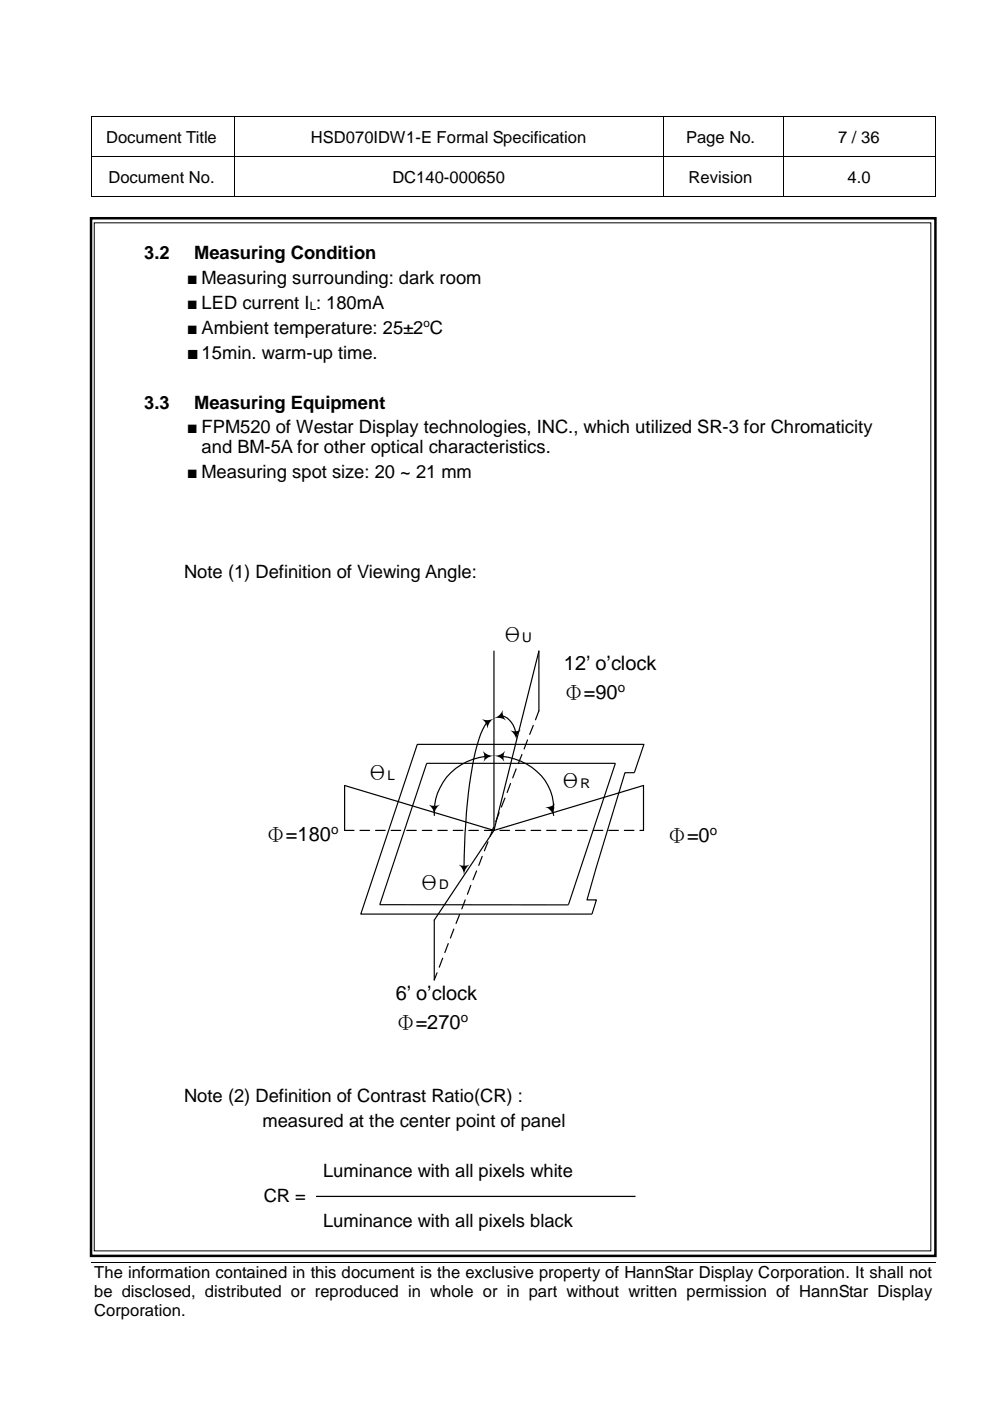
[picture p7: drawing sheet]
<svg xmlns="http://www.w3.org/2000/svg" width="210mm" height="297mm" viewBox="0 0 210 297" stroke-linecap="round" stroke-linejoin="round" font-family="sans-serif">
<defs><g id="words">
<g font-size="4.2">
<text x="39.6" y="76">■15min. warm-up time.</text>
<text x="106.5" y="135.9">Θ</text>
<text x="119.5" y="142.1">12’ o’clock</text>
<text x="119.5" y="148.2">Φ=90</text>
<text x="77.9" y="165.1">Θ</text>
<text x="118.8" y="166.9">Θ</text>
<text x="56.4" y="178.2">Φ=180</text>
<text x="141.4" y="178.5">Φ=0</text>
<text x="88.9" y="188.4">Θ</text>
<text x="83.9" y="212">6’ o’clock</text>
<text x="83.9" y="218.1">Φ=270</text>
</g>
<g font-size="3.9">
<text x="30.6" y="54.9">3.2</text>
<text x="41.1" y="54.9">Measuring Condition</text>
<text x="39.6" y="60.2">■ Measuring surrounding: dark room</text>
<text x="39.6" y="65.4">■ LED current I : 180mA</text>
<text x="39.6" y="70.7">■ Ambient temperature: 25±2 C</text>
<text x="30.6" y="86.6">3.3</text>
<text x="41.1" y="86.6">Measuring Equipment</text>
<text x="39.6" y="91.9">■ FPM520 of Westar Display technologies, INC., which utilized SR-3 for Chromaticity</text>
<text x="39.6" y="101.4">■ Measuring spot size: 20 ~ 21 mm</text>
<text x="42.8" y="96.1">and BM-5A for other optical characteristics.</text>
<text x="39" y="122.6">Note (1) Definition of Viewing Angle:</text>
<text x="39" y="233.7">Note (2) Definition of Contrast Ratio(CR) :</text>
<text x="55.6" y="239">measured at the center point of panel</text>
<text x="68.5" y="249.6">Luminance with all pixels white</text>
<text x="55.9" y="254.9">CR =</text>
<text x="68.5" y="260.2">Luminance with all pixels black</text>
</g>
<g font-size="3.5">
<text x="22.5" y="30.3">Document Title</text>
<text x="65.9" y="30.3">HSD070IDW1-E Formal Specification</text>
<text x="145.5" y="30.3">Page No.</text>
<text x="177.7" y="30.3">7 / 36</text>
<text x="23" y="38.7">Document No.</text>
<text x="83.2" y="38.7">DC140-000650</text>
<text x="146" y="38.7">Revision</text>
<text x="179.7" y="38.7">4.0</text>
<text x="20" y="270.9">The information contained in this document is the exclusive property of HannStar Display Corporation. It shall not</text>
<text x="20" y="275">be disclosed, distributed or reproduced in whole or in part without written permission of HannStar Display</text>
<text x="20" y="279.1">Corporation.</text>
</g>
<g font-size="2.8">
<text x="110.7" y="136.1">U</text>
<text x="131" y="146.8">o</text>
<text x="82.2" y="165.3">L</text>
<text x="123.1" y="167">R</text>
<text x="70.2" y="176.8">o</text>
<text x="150.5" y="177.1">o</text>
<text x="93.1" y="188.6">D</text>
<text x="97.7" y="216.7">o</text>
</g>
<g font-size="2.5">
<text x="65.7" y="65.8">L</text>
<text x="89.8" y="69.3">o</text>
</g>
</g></defs>
<g fill="#000">
<path d="M19.4 24.7h.2v.1h-.2zM19.4 33.1h.2v.2h-.2zM49.5 24.7h.2v.1h-.2zM49.5 33.1h.2v.2h-.2zM59.1 24.7h.1v.1h-.1zM140.5 24.7h.2v.1h-.2zM140.5 33.1h.2v.2h-.2zM165.9 24.7h.2v.1h-.2zM165.9 33.1h.2v.2h-.2zM198.2 24.7h.1v.1h-.1zM198.2 33.1h.1v.2h-.1zM19.4 41.7h.2v.1h-.2z"/>
<path d="M49.5 41.7h.2v.1h-.2zM140.5 41.7h.2v.1h-.2zM165.9 41.7h.2v.1h-.2zM198.2 41.7h.1v.1h-.1zM198.5 267.5v.2z"/>
</g>
<g fill="none" stroke="#000" stroke-width=".21">
<path d="M19.5 24.8v8.3M19.5 33.3v8.4M19.6 24.8h29.9M19.6 33.2h29.9M49.6 24.8v8.3M49.6 33.3v8.4M49.7 24.8h9.4M49.7 33.2h90.8M59.2 24.8h81.3M140.6 24.8v8.3M140.6 33.3v8.4M140.7 24.8h25.2"/>
<path d="M140.7 33.2h25.2M166 24.8v8.3M166 33.3v8.4M166.1 24.8h32.1M166.1 33.2h32.1M198.2 24.8v8.3M198.2 33.3v8.4M19.6 41.7h29.9M49.7 41.7h90.8M140.7 41.7h25.2M166.1 41.7h32.1M19.5 267.6h179"/>
</g>
<g fill="#fff">
<path d="M19.2 279.9l179.3 .1z"/>
<path d="M198.5 267.7v12.2z"/>
<path d="M198.5 279.9v.1z"/>
</g>
<path d="M19.3 46.3h179v220h-179z" fill="none" stroke="#000" stroke-width=".53"/>
<path d="M20 47.2h177.4v218h-177.4z" fill-rule="evenodd" fill="#fff"/>
<path d="M20 47.2h177.4v218h-177.4z" fill="none" stroke="#000" stroke-width=".21"/>
<path d="M88.5 157.8h48l-2 6h-2l-8 27h1.9l-.9 3h-49zM120.5 191.8l10-30h-40l-10 30 40 .1" fill="none" stroke="#000" stroke-width=".25"/>
<g fill="#fff">
<path d="M104 130.2h15.8v12.7h-15.8z" fill-rule="evenodd"/>
<path d="M138.9 172.8h25.4v12.7h-25.4z" fill-rule="evenodd"/>
<path d="M53.9 172.5h22.2v12.7h-22.2z" fill-rule="evenodd"/>
<path d="M117 136.1h25.4v15.9h-25.4z" fill-rule="evenodd"/>
<path d="M81.4 206.1h25.4v15.9h-25.4z" fill-rule="evenodd"/>
</g>
<g fill="none" stroke="#000" stroke-width=".25">
<path d="M104.7 138v38.1M103.2 153.2a23.7 23.7 0 0 0-3 9.3 126.8 126.8 0 0 0-1.8 21.3M106.4 151.8a4.2 4.2 0 0 1 2.9 3.5M110.7 160l-.8 1.9M111.8 156.9l-.7 1.9M113.1 153.8l-.8 1.9M113.5 152.6l.8-1.9v-12.7l-9.6 38.1M75.1 176.1h-2v-9.6l31.6 9.6M76.3 176.1h2.1M79.6 176.1h2.1M82.9 176.1h2.1M86.2 176.1h2.1"/>
<path d="M89.5 176.1h2.1M92.8 176.1h2M96.1 176.1h2M99.4 176.1h2M102.7 176.1h2M103 160.4a11.9 11.9 0 0 0-10.9 12.5M103.5 178.5l-.8 1.9M104.6 175.4l-.7 1.9M104.7 176.1l31.7-9.6v9.6h-.7M104.7 176.1l-12.6 19v12.7l.6-1.6M105.8 172.3l-.7 1.9M106 176.1h2"/>
<path d="M106.5 160.4a11.7 11.7 0 0 1 10.8 9.7l.1 2.8M107.1 169.2l-.8 1.9M108.2 166.1l-.7 1.9M109.3 176.1h2M109.4 163l-.7 1.9M112.6 176.1h2M115.9 176.1h2M119.2 176.1h2M122.5 176.1h2M125.8 176.1h2M129.1 176.1h2M132.4 176.1h2"/>
<path d="M96.2 197l-.7 1.9M97.5 193.9l-.8 1.9M98.6 190.8l-.7 1.9M99.8 187.7l-.7 1.9M101 184.7l-.7 1.8M102.2 181.6l-.7 1.9M93.9 203.2l-.8 1.9M95 200.1l-.7 1.9"/>
</g>
<g fill="#000">
<path d="M104.7 152.3a2.92 2.92 0 0 0 1.9-1.8 2.61 2.61 0 0 0 .7 2.2 2.92 2.92 0 0 0-2.6-.4z" fill-rule="evenodd"/>
<path d="M102.2 152.5a2.89 2.89 0 0 0 2.5-.2 2.72 2.72 0 0 0-1.3 2.2 2.73 2.73 0 0 0-1.2-2z" fill-rule="evenodd"/>
<path d="M108.2 154.9a2.28 2.28 0 0 0 2.2-.2 2.68 2.68 0 0 0-.9 2.4 3 3 0 0 0-1.3-2.2z" fill-rule="evenodd"/>
<path d="M90.9 170.6a2.7 2.7 0 0 0 2.3 0 2.85 2.85 0 0 0-1.1 2.3 2.85 2.85 0 0 0-1.2-2.3z" fill-rule="evenodd"/>
<path d="M102.4 159.3a2.86 2.86 0 0 0 2.3 .9 2.8 2.8 0 0 0-2.2 1.3 2.61 2.61 0 0 0-.1-2.2z" fill-rule="evenodd"/>
<path d="M104.7 160.2a2.74 2.74 0 0 0 2.4-1 2.72 2.72 0 0 0-.2 2.3 2.8 2.8 0 0 0-2.2-1.3z" fill-rule="evenodd"/>
<path d="M115.6 171.1a2.47 2.47 0 0 0 2.1-.8 3.1 3.1 0 0 0-.3 2.6 3.1 3.1 0 0 0-1.8-1.8z" fill-rule="evenodd"/>
<path d="M97.2 183.3a2.7 2.7 0 0 0 2.3 0 2.85 2.85 0 0 0-1.1 2.2 2.85 2.85 0 0 0-1.2-2.2z" fill-rule="evenodd"/>
</g>
<path d="M67 253.7h67.7" fill="none" stroke="#000" stroke-width=".26"/>
<use href="#words"/>
</svg>
